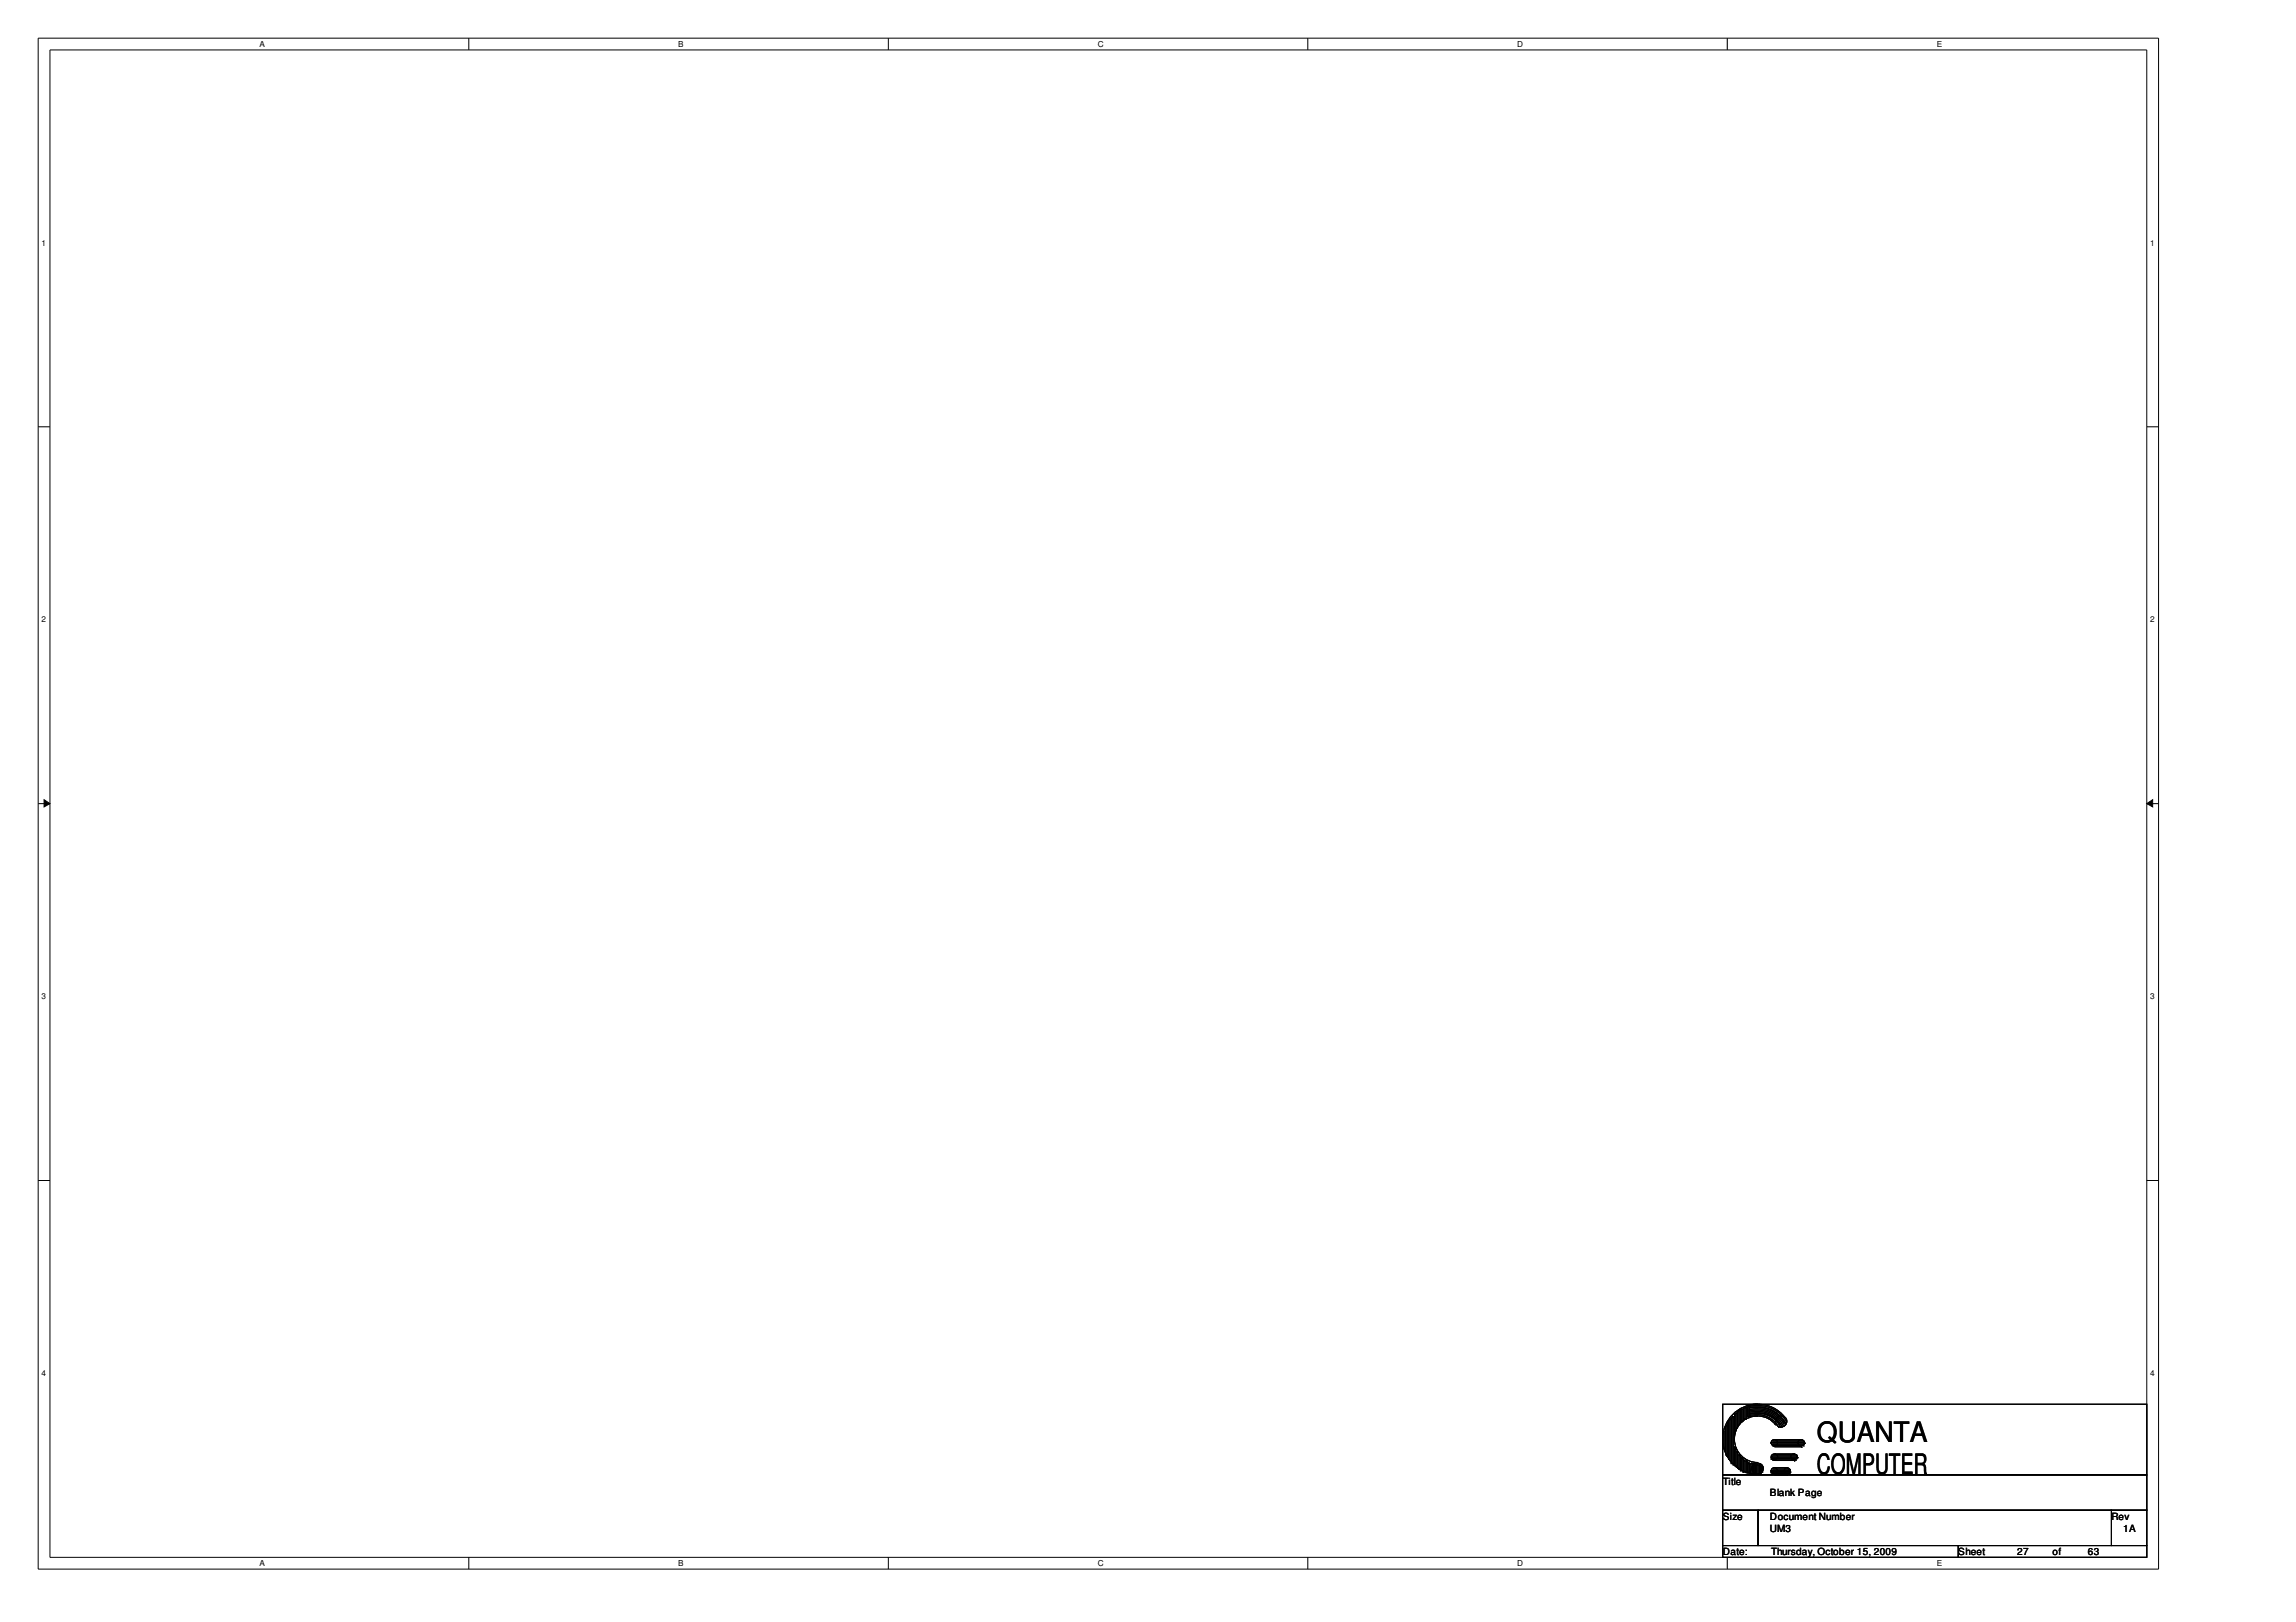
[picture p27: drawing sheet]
<svg xmlns="http://www.w3.org/2000/svg" width="297mm" height="210mm" viewBox="0 0 297 210" stroke-linecap="round" stroke-linejoin="round" font-family="sans-serif">
<defs><g id="words">
<g font-size="3.6">
<text x="235.1" y="186.5">QUANTA</text>
<text x="235.1" y="190.8">COMPUTER</text>
</g>
<g font-size="1.3">
<text x="222.9" y="192.1">Title</text>
<text x="222.9" y="196.7">Size</text>
<text x="229" y="196.7">Document Number</text>
<text x="229" y="193.7">Blank Page</text>
<text x="273.2" y="196.7">Rev</text>
<text x="222.9" y="201.3">Date:</text>
<text x="229" y="198.2">UM3</text>
<text x="229.1" y="201.3">Thursday, October 15, 2009</text>
<text x="253.4" y="201.3">Sheet</text>
<text x="261" y="201.3">27</text>
<text x="265.5" y="201.3">of</text>
<text x="270.1" y="201.3">63</text>
<text x="274.7" y="198.2">1A</text>
</g>
<g font-size="1.1">
<text x="33.6" y="6">A</text>
<text x="87.7" y="6">B</text>
<text x="142" y="6">C</text>
<text x="196.3" y="6">D</text>
<text x="250.6" y="6">E</text>
<text x="5.4" y="31.8">1</text>
<text x="278.2" y="31.8">1</text>
<text x="5.4" y="80.5">2</text>
<text x="278.2" y="80.5">2</text>
<text x="5.4" y="129.3">3</text>
<text x="278.2" y="129.3">3</text>
<text x="5.4" y="178.1">4</text>
<text x="278.2" y="178.1">4</text>
<text x="33.6" y="202.6">A</text>
<text x="87.7" y="202.6">B</text>
<text x="142" y="202.6">C</text>
<text x="196.3" y="202.6">D</text>
<text x="250.6" y="202.6">E</text>
</g>
</g></defs>
<path d="M4.9 4.9h274.4v198.2h-274.4zM6.5 6.5h271.2v195h-271.2z" fill="none" stroke="#000" stroke-width=".13"/>
<g fill="#fff">
<path d="M33.6 5.1h.6v1.2h-.6z"/>
<path d="M33.6 201.7h.6v1.2h-.6z"/>
</g>
<path d="M60.6 4.9v1.6M60.6 201.5v1.6" fill="none" stroke="#000" stroke-width=".13"/>
<g fill="#fff">
<path d="M87.7 5.1h.6v1.2h-.6z"/>
<path d="M87.7 201.7h.6v1.2h-.6z"/>
</g>
<path d="M114.9 4.9v1.6M114.9 201.5v1.6" fill="none" stroke="#000" stroke-width=".13"/>
<g fill="#fff">
<path d="M142 5.1h.6v1.2h-.6z"/>
<path d="M142 201.7h.6v1.2h-.6z"/>
</g>
<path d="M169.2 4.9v1.6M169.2 201.5v1.6" fill="none" stroke="#000" stroke-width=".13"/>
<g fill="#fff">
<path d="M196.3 5.1h.6v1.2h-.6z"/>
<path d="M196.3 201.7h.6v1.2h-.6z"/>
</g>
<path d="M223.5 4.9v1.6M223.5 201.5v1.6" fill="none" stroke="#000" stroke-width=".13"/>
<g fill="#fff">
<path d="M250.6 5.1h.5v1.2h-.5z"/>
<path d="M250.6 201.7h.5v1.2h-.5z"/>
<path d="M5.4 30.8h.5v1.2h-.5z"/>
<path d="M278.2 30.8h.5v1.2h-.5z"/>
<path d="M5.4 79.6h.5v1.2h-.5z"/>
<path d="M278.2 79.6h.5v1.2h-.5z"/>
</g>
<path d="M4.9 55.2h1.6M277.7 55.2h1.6" fill="none" stroke="#000" stroke-width=".13"/>
<g fill="#fff">
<path d="M5.4 128.4h.5v1.2h-.5z"/>
<path d="M278.2 128.4h.5v1.2h-.5z"/>
</g>
<path d="M4.9 104h1.6M5.7 103.5l.8 .5-.8 .4zM277.7 104l.8-.5v.9zM277.7 104h1.6" fill="none" stroke="#000" stroke-width=".13"/>
<path d="M5.7 103.5l.8 .5-.8 .4zM277.7 104l.8-.5v.9z" fill="#000"/>
<g fill="#fff">
<path d="M5.4 177.2h.5v1.1h-.5z"/>
<path d="M278.2 177.2h.5v1.1h-.5z"/>
</g>
<g fill="none" stroke="#000" stroke-width=".13">
<path d="M4.9 152.8h1.6M277.7 152.8h1.6M222.9 181.7h54.8v9.2h-54.8zM222.9 190.9h54.8v4.5h-54.8zM222.9 195.4h4.5v4.6h-4.5zM223 187.4h.1M223 185.2v2.2M223 187.4l.2 .4M223.2 187.8h.1M223.2 184.8h.1M223.2 184.8v3M223.3 184.4h.1"/>
<path d="M223.3 188.2h.1M223.3 184.4l-.1 .4M223.3 184.4v3.8M223.3 188.2l.2 .2M223.5 188.4h.1M223.5 184.2h.1M223.5 184.2v4.2M223.6 183.8h.1M223.6 188.8h.1M223.6 183.8l-.1 .4M223.6 183.8v5M223.6 188.8l.2 .1"/>
<path d="M223.8 188.9h.1M223.8 183.7h.1M223.8 183.7v5.2M224 183.6h.1M224 189.3h.1M224 183.6l-.2 .1M224 183.6v5.7M224.1 183.4h.1M224.1 183.4v5.9M224.2 183.2h.1M224.2 189.5h.1M224.2 183.2l-.1 .2"/>
<path d="M224.2 183.2v6.3M224.2 189.5h.2M224.4 189.5h.1M224.4 187.2h.1M224.4 185.5h.1M224.4 182.9v2.6M224.4 187.2v2.3M224.4 187.2l.2 .3M224.6 187.5h.1M224.6 189.7h.1M224.6 185.1h.1M224.6 182.9h.1"/>
<path d="M224.6 182.9v2.2M224.6 187.5v2.2M224.6 189.7l.1 .1M224.6 185.1l-.2 .4M224.7 189.8h.1M224.7 187.8h.1M224.7 182.8h.1M224.7 184.8h.1M224.7 182.8v2M224.7 187.8v2M224.7 187.8l.1 .4M224.7 182.8l-.1 .1"/>
<path d="M224.8 188.2h.1M224.8 189.9h.1M224.8 184.6h.1M224.8 182.7h.1M224.8 189.9l.2 .2M224.8 182.7v1.9M224.8 188.2v1.7M224.8 184.6l-.1 .2M225 190.1h.1M225 188.2h.1M225 182.5h.1M225 184.3h.1"/>
<path d="M225 182.5l-.2 .2M225 182.5v1.8M225 188.2v1.9M225 188.2l.2 .2M225.2 188.4h.1M225.2 190.3h.1M225.2 184.2h.1M225.2 182.3h.1M225.2 182.3v1.9M225.2 188.4v1.9M225.2 184.2l-.2 .1M225.3 190.3h.1"/>
<path d="M225.3 188.6h.1M225.3 182.3h.1M225.3 184h.1M225.3 188.6l.2 .2M225.3 182.3v1.7M225.3 188.6v1.7M225.5 188.8h.1M225.5 190.4h.1M225.5 183.8h.1M225.5 182.3h.1M225.5 182.3v1.5M225.5 188.8v1.6"/>
<path d="M225.5 183.8l-.2 .2M225.6 190.4h.1M225.6 188.9h.1M225.6 182.1h.1M225.6 183.7h.1M225.6 182.1v1.6M225.6 188.9v1.5M225.6 188.9l.1 .1M225.6 182.1l-.1 .2M225.7 189h.1M225.7 190.4h.1M225.7 183.6h.1"/>
<path d="M225.7 182.1h.1M225.7 182.1v1.5M225.7 189v1.4M225.7 190.4l.2 .1M225.7 183.6l-.1 .1M225.9 190.5h.1M225.9 189h.1M225.9 182.1h.1M225.9 183.6h.1M225.9 182.1v1.5M225.9 189v1.5M225.9 189l.2 .2"/>
<path d="M225.9 182.1h-.2M226.1 189.2h.1M226.1 190.5h.1M226.1 183.2h.1M226.1 182.1h.1M226.1 190.5h.2M226.1 182.1v1.1M226.1 189.2v1.3M226.1 183.2l.2 .2M226.3 183.2a3.2 3.2 0 0 1 3.9 1.6M226.3 183.1a3.5 3.5 0 0 1 4.1 1.7M226.3 183a3.6 3.6 0 0 1 4 1.4"/>
<path d="M226.3 182.8a3.6 3.6 0 0 1 4.3 1.9M226.3 182.7a3.7 3.7 0 0 1 4.4 1.9M226.3 182.5a3.9 3.9 0 0 1 4.5 1.8M226.3 182.2a4.4 4.4 0 0 1 4.7 2.1M226.3 182.1a4.3 4.3 0 0 1 4.9 1.9M226.3 190.5h.1M226.3 189.3h.1M226.3 181.9h.1M226.3 183.4h.1M226.3 181.9v1.5M226.3 189.2v1.3M226.3 181.9l-.2 .2"/>
<path d="M226.3 182.1a4.5 4.5 0 0 1 4.8 2.2M226.3 190.7h.1M226.3 182.1h.1M226.3 190.5h.2M226.3 190.7h.4M226.3 182.1v1.1M226.3 189.3v1.2M226.5 190.5h.1M226.5 189.3h.1M226.5 189.3h.2M226.5 189.3v1.2M226.7 189.3h.1"/>
<path d="M226.7 190.7h.1M226.7 189.3v1.4M226.9 189.3h.1M226.9 190.7h.1M226.9 189.3l-.6 1.4M226.9 189.3v1.4M227 190.5h.1M227 189.3h.1M227 190.5l-.1 .2M227 189.3v1.2M227 189.3l.1 .4M227.1 189.7h.1"/>
<path d="M227.1 190.7h.1M227.1 190.7h.2M227.1 189.7v1M227.3 190.7h.1M227.3 189.5h.1M227.3 189.5v1.2M227.4 195.4h45.8v4.6h-45.8zM227.4 181.7a4.3 4.3 0 0 1 3.5 1.7M227.4 181.7a4.5 4.5 0 0 0-4.5 4.6 4.5 4.5 0 0 0 4.5 4.5M227.4 183.2a2.81 2.81 0 0 1 2.3 1.2M227.4 183.2a3 3 0 0 0-3 3.1 3 3 0 0 0 3 3M227.4 181.7h-.7l-.7 .2"/>
<path d="M227.4 189.5h.1M227.4 190.7h.1M227.4 183.2l-.6 .1-.5 .1M227.4 190.7h.2M227.4 189.5v1.2M227.6 190.7h.1M227.6 189.5h.1M227.6 189.5h.2M227.6 189.5v1.2M227.8 189.5h.1M227.8 190.7h.1M227.8 189.5v1.2"/>
<path d="M227.9 190.5h.1M227.9 189.7h.1M227.9 190.5l-.1 .2M227.9 189.7v.8M227.9 189.7l.1 .1M228 189.8h.1M228 190.4h.1M228 189.8v.6M229.1 186.6h.1M229.1 186.7h.1M229.1 188.6h.1M229.1 188.8h.1"/>
<path d="M229.1 190.3h.1M229.1 190.4h.1M229.1 190.5h.1M229.1 186.6h4.3M229.1 186.6v.1M229.1 190.3v.1M229.1 186.7h4.4M229.1 188.6h3.5M229.1 188.8h3.3M229.1 188.8l.3 .1M229.1 190.3h2.5M229.1 190.4h2.6"/>
<path d="M229.1 190.5h2.5M229.1 190.5l.3 .2M229.3 186.9h.1M229.3 188.4h.1M229.3 186.5h4.1M229.3 186.9h4.1M229.3 186.9l.1 .2M229.3 188.2h3.1M229.3 188.4h3.1M229.3 188.4l-.2 .2M229.3 190.1h2.3M229.4 187.1h.1"/>
<path d="M229.4 188.9h.1M229.4 190.7h.1M229.4 187.1h4M229.4 188.9h3M229.4 190.7h2.2M229.6 189.9h1.7M229.6 190.9h1.7M229.6 189h2.6M229.6 188.2h2.6M229.6 187.2h3.5M229.6 186.3h3.5M231.3 189.9h.1"/>
<path d="M231.3 190.9h.1M231.4 190.1h.1M231.6 190.1h.1M231.6 190.3h.1M231.6 190.5h.1M231.6 190.7h.1M231.6 190.1v.2M231.7 190.4h.1M231.7 190.4l-.1 .1M232.2 189h.1M232.2 188.2h.1M232.4 188.9h.1"/>
<path d="M232.4 188.2h.1M232.4 188.4h.1M232.4 188.8h.1M232.4 188.2v.2M232.6 188.6h.1M232.6 188.6l-.2 .2M233.1 187.2h.1M233.1 186.3h.1M233.4 186.5h.1M233.4 186.6h.1M233.4 186.9h.1M233.4 187.1h.1"/>
<path d="M233.4 186.5v.1M233.5 186.7h.1M233.5 186.7l-.1 .2M273.2 195.4h4.5v4.6h-4.5zM222.9 200h30.5v1.5h-30.5zM253.4 200h24.3v1.5h-24.3z"/>
<circle cx="227.4" cy="190.1" r=".73"/>
<circle cx="229.6" cy="186.7" r=".42"/>
<circle cx="229.6" cy="190.3" r=".42"/>
<circle cx="229.6" cy="188.5" r=".4"/>
<circle cx="230.4" cy="184" r=".73"/>
<circle cx="231.2" cy="190.3" r=".4"/>
<circle cx="232.1" cy="188.5" r=".4"/>
<circle cx="233" cy="186.7" r=".42"/>
</g>
<use href="#words"/>
</svg>
